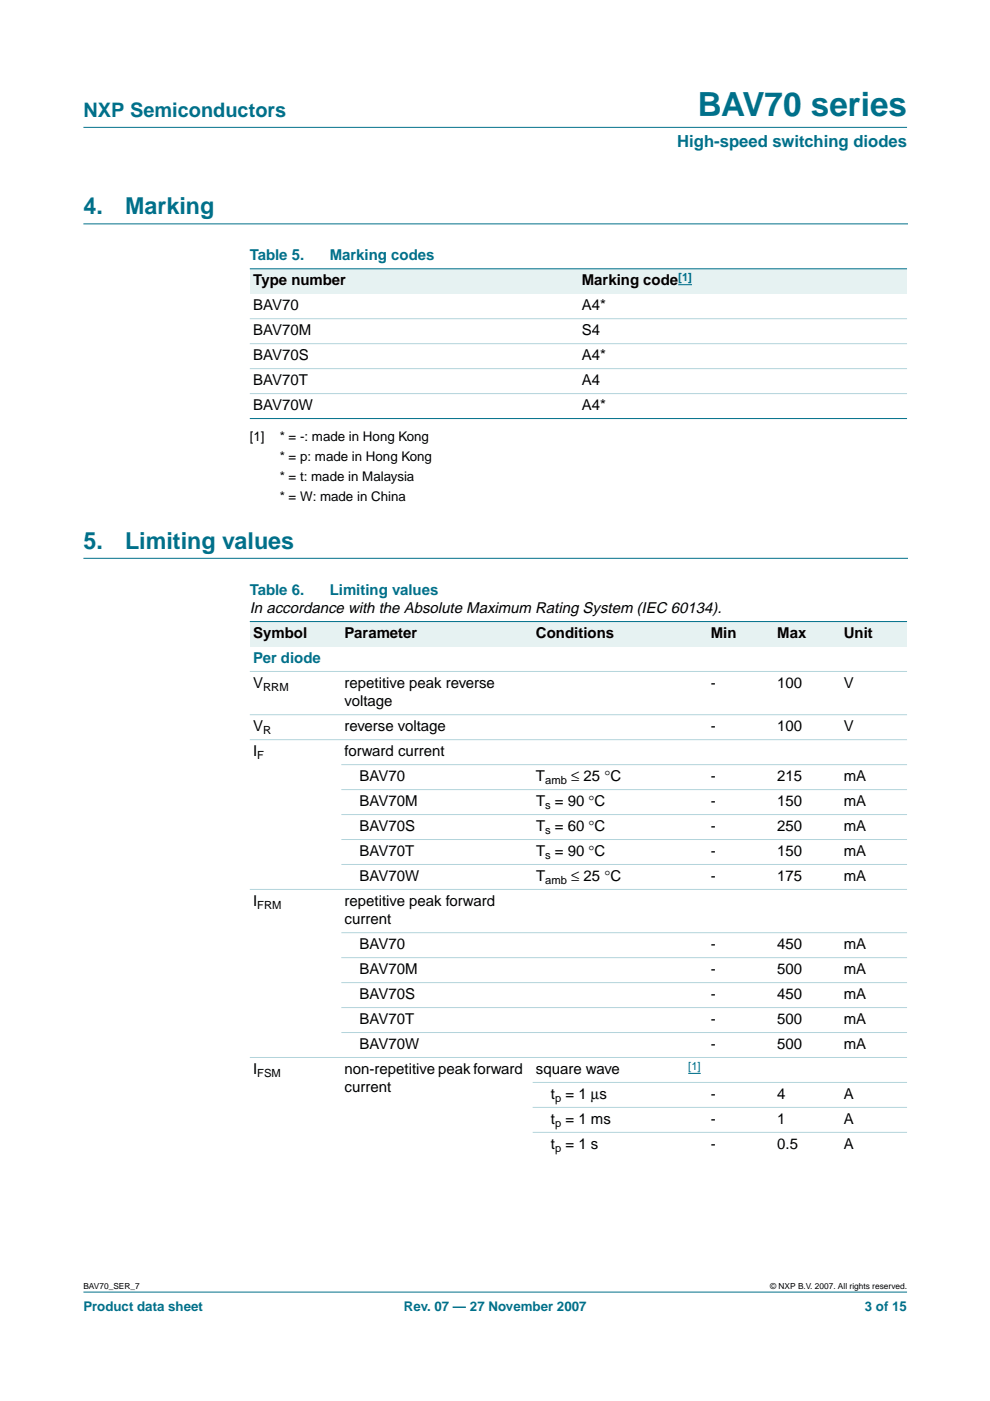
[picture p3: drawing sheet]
<svg xmlns="http://www.w3.org/2000/svg" width="210mm" height="297mm" viewBox="0 0 210 297" stroke-linecap="round" stroke-linejoin="round" font-family="sans-serif">
<defs><g id="words">
<text font-size="7.1" fill="#00708a" x="148" y="24.7">BAV70 series</text>
<g font-size="4.9" fill="#00708a">
<text x="17.7" y="45.5">4.</text>
<text x="26.5" y="45.5">Marking</text>
<text x="17.7" y="116.4">5.</text>
<text x="26.5" y="116.4">Limiting values</text>
</g>
<text font-size="4.2" fill="#00708a" x="17.7" y="24.9">NXP Semiconductors</text>
<text font-size="3.5" fill="#00708a" x="143.6" y="31.1">High-speed switching diodes</text>
<g font-size="3.2" fill="#00708a">
<text x="53" y="55.2">Table 5.</text>
<text x="69.9" y="55.2">Marking codes</text>
<text x="53" y="126.1">Table 6.</text>
<text x="69.9" y="126.1">Limiting values</text>
<text x="53.7" y="140.6">Per diode</text>
</g>
<g font-size="3.2">
<text x="53.7" y="60.5">Type number</text>
<text x="53.7" y="65.8">BAV70</text>
<text x="123.3" y="65.8">A4*</text>
<text x="123.3" y="60.5">Marking code</text>
<text x="53.7" y="71.1">BAV70M</text>
<text x="123.3" y="71.1">S4</text>
<text x="53.7" y="76.4">BAV70S</text>
<text x="123.3" y="76.4">A4*</text>
<text x="53.7" y="81.7">BAV70T</text>
<text x="123.3" y="81.7">A4</text>
<text x="53.7" y="87">BAV70W</text>
<text x="123.3" y="87">A4*</text>
<text x="53" y="130">In accordance with the Absolute Maximum Rating System (IEC 60134).</text>
<text x="53.7" y="135.3">Symbol</text>
<text x="73.1" y="135.3">Parameter</text>
<text x="113.6" y="135.3">Conditions</text>
<text x="150.7" y="135.3">Min</text>
<text x="164.8" y="135.3">Max</text>
<text x="178.9" y="135.3">Unit</text>
<text x="53.7" y="145.9">V</text>
<text x="73.1" y="145.9">repetitive peak reverse</text>
<text x="73.1" y="149.8">voltage</text>
<text x="150.7" y="145.9">-</text>
<text x="164.8" y="145.9">100</text>
<text x="178.9" y="145.9">V</text>
<text x="53.7" y="155.1">V</text>
<text x="73.1" y="155.1">reverse voltage</text>
<text x="150.7" y="155.1">-</text>
<text x="164.8" y="155.1">100</text>
<text x="178.9" y="155.1">V</text>
<text x="53.7" y="160.4">I</text>
<text x="73.1" y="160.4">forward current</text>
<text x="76.2" y="165.6">BAV70</text>
<text x="113.6" y="165.6">T</text>
<text x="121.1" y="165.6">≤ 25 °C</text>
<text x="150.7" y="165.6">-</text>
<text x="164.8" y="165.6">215</text>
<text x="178.9" y="165.6">mA</text>
<text x="76.2" y="170.9">BAV70M</text>
<text x="113.6" y="170.9">T = 90 °C</text>
<text x="150.7" y="170.9">-</text>
<text x="164.8" y="170.9">150</text>
<text x="178.9" y="170.9">mA</text>
<text x="76.2" y="176.2">BAV70S</text>
<text x="113.6" y="176.2">T = 60 °C</text>
<text x="150.7" y="176.2">-</text>
<text x="164.8" y="176.2">250</text>
<text x="178.9" y="176.2">mA</text>
<text x="76.2" y="181.5">BAV70T</text>
<text x="113.6" y="181.5">T = 90 °C</text>
<text x="150.7" y="181.5">-</text>
<text x="164.8" y="181.5">150</text>
<text x="178.9" y="181.5">mA</text>
<text x="76.2" y="186.8">BAV70W</text>
<text x="113.6" y="186.8">T</text>
<text x="121.1" y="186.8">≤ 25 °C</text>
<text x="150.7" y="186.8">-</text>
<text x="164.8" y="186.8">175</text>
<text x="178.9" y="186.8">mA</text>
<text x="53.7" y="192.1">I</text>
<text x="73.1" y="192.1">repetitive peak forward</text>
<text x="73.1" y="196">current</text>
<text x="76.2" y="201.3">BAV70</text>
<text x="150.7" y="201.3">-</text>
<text x="164.8" y="201.3">450</text>
<text x="178.9" y="201.3">mA</text>
<text x="76.2" y="206.6">BAV70M</text>
<text x="150.7" y="206.6">-</text>
<text x="164.8" y="206.6">500</text>
<text x="178.9" y="206.6">mA</text>
<text x="76.2" y="211.9">BAV70S</text>
<text x="150.7" y="211.9">-</text>
<text x="164.8" y="211.9">450</text>
<text x="178.9" y="211.9">mA</text>
<text x="76.2" y="217.2">BAV70T</text>
<text x="150.7" y="217.2">-</text>
<text x="164.8" y="217.2">500</text>
<text x="178.9" y="217.2">mA</text>
<text x="53.7" y="227.7">I</text>
<text x="73.1" y="227.7">non-repetitive peak forward</text>
<text x="76.2" y="222.4">BAV70W</text>
<text x="113.6" y="227.7">square wave</text>
<text x="150.7" y="222.4">-</text>
<text x="164.8" y="222.4">500</text>
<text x="178.9" y="222.4">mA</text>
<text x="73.1" y="231.6">current</text>
<text x="116.8" y="233">t = 1 µs</text>
<text x="150.7" y="233">-</text>
<text x="164.8" y="233">4</text>
<text x="178.9" y="233">A</text>
<text x="116.8" y="238.3">t = 1 ms</text>
<text x="150.7" y="238.3">-</text>
<text x="164.8" y="238.3">1</text>
<text x="178.9" y="238.3">A</text>
<text x="116.8" y="243.6">t = 1 s</text>
<text x="150.7" y="243.6">-</text>
<text x="164.8" y="243.6">0.5</text>
<text x="178.9" y="243.6">A</text>
</g>
<g font-size="2.8">
<text x="53" y="93.4">[1]</text>
<text x="59.3" y="93.4">* = -: made in Hong Kong</text>
<text x="59.3" y="97.7">* = p: made in Hong Kong</text>
<text x="59.3" y="101.9">* = t: made in Malaysia</text>
<text x="59.3" y="106.1">* = W: made in China</text>
</g>
<g font-size="2.8" fill="#00708a">
<text x="17.7" y="278">Product data sheet</text>
<text x="85.6" y="278">Rev. 07 — 27 November 2007</text>
<text x="183.4" y="278">3 of 15</text>
</g>
<g font-size="2.4" fill="#00f">
<text x="143.8" y="59.6">[1]</text>
<text x="145.9" y="226.8">[1]</text>
</g>
<g font-size="2.4">
<text x="55.8" y="146.5">RRM</text>
<text x="55.8" y="155.6">R</text>
<text x="54.6" y="160.9">F</text>
<text x="115.6" y="166.2">amb</text>
<text x="115.6" y="171.5">s</text>
<text x="115.6" y="176.8">s</text>
<text x="115.6" y="182.1">s</text>
<text x="115.6" y="187.4">amb</text>
<text x="54.6" y="192.7">FRM</text>
<text x="54.6" y="228.3">FSM</text>
<text x="117.7" y="233.6">p</text>
<text x="117.7" y="238.9">p</text>
<text x="117.7" y="244.2">p</text>
</g>
<g font-size="1.8">
<text x="17.7" y="273.4">BAV70_SER_7</text>
<text x="163.3" y="273.4">© NXP B.V. 2007. All rights reserved.</text>
</g>
</g></defs>
<g fill="#00708a" stroke="#00708a" stroke-width=".21">
<path d="M17.7 273.9h174.6z"/>
<path d="M17.7 27h174.6z"/>
</g>
<path d="M17.7 47.5h174.7M17.7 118.4h174.7" fill="none" stroke="#00708a" stroke-width=".21"/>
<g fill="#e6f2f2">
<path d="M53 57h69.6v5.3h-69.6z" fill-rule="evenodd"/>
<path d="M122.6 57h69.7v5.3h-69.7z" fill-rule="evenodd"/>
</g>
<path d="M143.8 60.4h2.9z" fill="#00f" stroke="#00f" stroke-width=".21"/>
<g fill="#00708a" stroke="#00708a" stroke-width=".21">
<path d="M53 57h139.3z"/>
<path d="M53 88.7h139.3z"/>
</g>
<g fill="#b3d4db" stroke="#b3d4db" stroke-width=".21">
<path d="M53 67.6h139.3z"/>
<path d="M53 72.9h139.3z"/>
<path d="M53 78.2h139.3z"/>
<path d="M53 83.4h139.3z"/>
</g>
<g fill="#e6f2f2">
<path d="M53 131.8h19.4v5.3h-19.4z" fill-rule="evenodd"/>
<path d="M72.4 131.8h40.5v5.3h-40.5z" fill-rule="evenodd"/>
<path d="M112.9 131.8h29.3v5.3h-29.3z" fill-rule="evenodd"/>
<path d="M142.2 131.8h7.8v5.3h-7.8z" fill-rule="evenodd"/>
<path d="M150 131.8h14.1v5.3h-14.1z" fill-rule="evenodd"/>
<path d="M164.1 131.8h14.1v5.3h-14.1z" fill-rule="evenodd"/>
<path d="M178.2 131.8h14.1v5.3h-14.1z" fill-rule="evenodd"/>
</g>
<path d="M145.9 227.6h2.7" fill="none" stroke="#00f" stroke-width=".21"/>
<path d="M53 131.8h139.3z" fill="#00708a" stroke="#00708a" stroke-width=".21"/>
<g fill="#b3d4db" stroke="#b3d4db" stroke-width=".21">
<path d="M53 142.4h139.3z"/>
<path d="M53 151.5h139.3z"/>
<path d="M53 156.8h139.3z"/>
<path d="M72.4 162.1h119.9z"/>
<path d="M72.4 167.4h119.9z"/>
<path d="M72.4 172.7h119.9z"/>
<path d="M72.4 178h119.9z"/>
<path d="M72.4 183.3h119.9z"/>
<path d="M53 188.6h139.3z"/>
<path d="M72.4 197.7h119.9z"/>
<path d="M72.4 203h119.9z"/>
<path d="M72.4 208.3h119.9z"/>
<path d="M72.4 213.6h119.9z"/>
<path d="M72.4 218.9h119.9z"/>
<path d="M53 224.2h139.3z"/>
<path d="M112.9 229.5h79.4z"/>
<path d="M112.9 234.8h79.4z"/>
<path d="M112.9 240.1h79.4z"/>
</g>
<use href="#words"/>
</svg>
